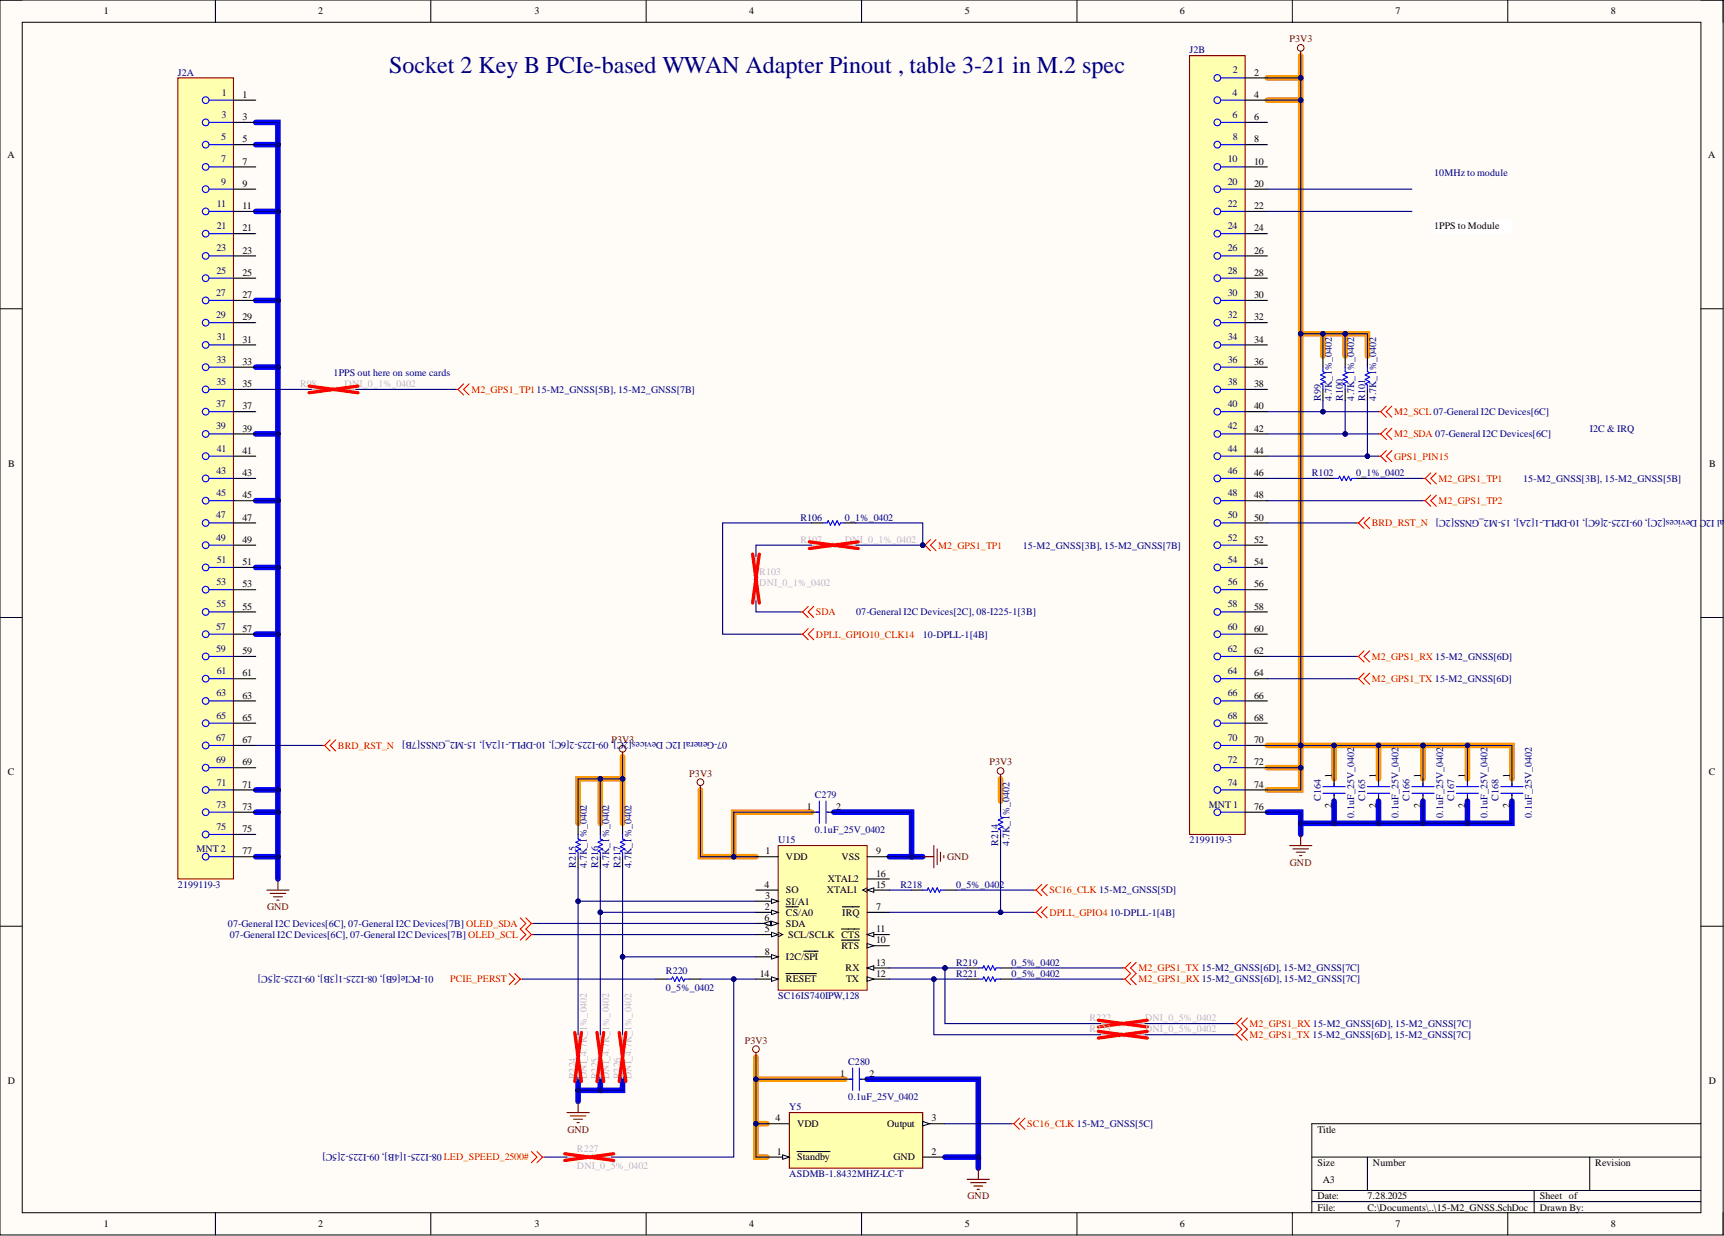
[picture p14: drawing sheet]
<svg xmlns="http://www.w3.org/2000/svg" width="393mm" height="282mm" viewBox="0 0 393 282" stroke-linecap="round" stroke-linejoin="round" font-family="sans-serif">
<defs><g id="words">
<text font-size="5.5" fill="#000080" x="88.8" y="16.6">Socket 2 Key B PCIe-based WWAN Adapter Pinout , table 3-21 in M.2 spec</text>
<g font-size="2.3">
<text x="23.7" y="3.3">1</text>
<text x="72.6" y="3.3">2</text>
<text x="121.9" y="3.3">3</text>
<text x="171" y="3.3">4</text>
<text x="220.2" y="3.3">5</text>
<text x="269.2" y="3.3">6</text>
<text x="318.4" y="3.3">7</text>
<text x="367.5" y="3.3">8</text>
<text x="286.1" y="17.3">2</text>
<text x="55.3" y="22.3">1</text>
<text x="286.1" y="22.3">4</text>
<text x="55.3" y="27.4">3</text>
<text x="286.1" y="27.4">6</text>
<text x="1.7" y="35.9">A</text>
<text x="55.3" y="32.5">5</text>
<text x="286.1" y="32.5">8</text>
<text x="389.8" y="35.9">A</text>
<text x="55.3" y="37.6">7</text>
<text x="286.1" y="37.6">10</text>
<text x="55.3" y="42.6">9</text>
<text x="55.3" y="47.7">11</text>
<text x="286.1" y="42.6">20</text>
<text x="286.1" y="47.7">22</text>
<text x="55.3" y="52.8">21</text>
<text x="286.1" y="52.8">24</text>
<text x="327.2" y="52.3">1PPS to Module</text>
<text x="55.3" y="57.9">23</text>
<text x="286.1" y="57.9">26</text>
<text x="55.3" y="62.9">25</text>
<text x="286.1" y="62.9">28</text>
<text x="55.3" y="68">27</text>
<text x="286.1" y="68">30</text>
<text x="55.3" y="73.1">29</text>
<text x="286.1" y="73.1">32</text>
<text x="55.3" y="78.2">31</text>
<text x="55.3" y="83.2">33</text>
<text x="286.1" y="78.2">34</text>
<text x="286.1" y="83.2">36</text>
<text x="55.3" y="88.3">35</text>
<text x="286.1" y="88.3">38</text>
<text x="55.3" y="93.4">37</text>
<text x="286.1" y="93.4">40</text>
<text x="55.3" y="98.4">39</text>
<text x="286.1" y="98.4">42</text>
<text x="1.9" y="106.4">B</text>
<text x="55.3" y="103.5">41</text>
<text x="286.1" y="103.5">44</text>
<text x="389.9" y="106.4">B</text>
<text x="55.3" y="108.6">43</text>
<text x="55.3" y="113.7">45</text>
<text x="286.1" y="108.6">46</text>
<text x="286.1" y="113.7">48</text>
<text x="55.3" y="118.7">47</text>
<text x="286.1" y="118.7">50</text>
<text x="55.3" y="123.8">49</text>
<text x="286.1" y="123.8">52</text>
<text x="55.3" y="128.9">51</text>
<text x="286.1" y="128.9">54</text>
<text x="55.3" y="134">53</text>
<text x="286.1" y="134">56</text>
<text x="55.3" y="139">55</text>
<text x="286.1" y="139">58</text>
<text x="55.3" y="144.1">57</text>
<text x="55.3" y="149.2">59</text>
<text x="286.1" y="144.1">60</text>
<text x="286.1" y="149.2">62</text>
<text x="55.3" y="154.3">61</text>
<text x="286.1" y="154.3">64</text>
<text x="55.3" y="159.3">63</text>
<text x="286.1" y="159.3">66</text>
<text x="55.3" y="164.4">65</text>
<text x="286.1" y="164.4">68</text>
<text x="55.3" y="169.5">67</text>
<text x="286.1" y="169.5">70</text>
<text x="1.8" y="176.8">C</text>
<text x="55.3" y="174.6">69</text>
<text x="55.3" y="179.6">71</text>
<text x="286.1" y="174.6">72</text>
<text x="286.1" y="179.6">74</text>
<text x="303.9" y="177.4" transform="rotate(-90 303.9 177.4)">1</text>
<text x="314" y="177.4" transform="rotate(-90 314 177.4)">1</text>
<text x="324.2" y="177.4" transform="rotate(-90 324.2 177.4)">1</text>
<text x="334.3" y="177.4" transform="rotate(-90 334.3 177.4)">1</text>
<text x="344.5" y="177.4" transform="rotate(-90 344.5 177.4)">1</text>
<text x="389.9" y="176.8">C</text>
<text x="55.3" y="184.7">73</text>
<text x="184.1" y="184.7">1</text>
<text x="190.7" y="184.7">2</text>
<text x="286.1" y="184.7">76</text>
<text x="303.9" y="184.2" transform="rotate(-90 303.9 184.2)">2</text>
<text x="314" y="184.2" transform="rotate(-90 314 184.2)">2</text>
<text x="324.2" y="184.2" transform="rotate(-90 324.2 184.2)">2</text>
<text x="334.3" y="184.2" transform="rotate(-90 334.3 184.2)">2</text>
<text x="344.5" y="184.2" transform="rotate(-90 344.5 184.2)">2</text>
<text x="55.3" y="189.8">75</text>
<text x="55.3" y="194.9">77</text>
<text x="174.7" y="194.9">1</text>
<text x="179.3" y="196.1">VDD</text>
<text x="192" y="196.1">VSS</text>
<text x="199.9" y="194.9">9</text>
<text x="174.4" y="202.5">4</text>
<text x="179.3" y="203.7">SO</text>
<text x="188.6" y="203.7">XTAL1</text>
<text x="188.9" y="201.2">XTAL2</text>
<text x="199.9" y="202.5">15</text>
<text x="199.9" y="199.9">16</text>
<text x="174.5" y="207.6">2</text>
<text x="174.6" y="205">3</text>
<text x="179.3" y="208.8">CS/A0</text>
<text x="179.3" y="206.3">SI/A1</text>
<text x="192.2" y="208.8">IRQ</text>
<text x="199.9" y="207.6">7</text>
<text x="174.4" y="210.1">6</text>
<text x="174.5" y="212.6">5</text>
<text x="179.3" y="211.4">SDA</text>
<text x="179.8" y="213.9">SCL/SCLK CTS</text>
<text x="199.9" y="215.2">10</text>
<text x="199.9" y="212.6">11</text>
<text x="174.5" y="217.7">8</text>
<text x="179.3" y="219">I2C/SPI</text>
<text x="192" y="216.4">RTS</text>
<text x="192.9" y="221.5">RX</text>
<text x="199.9" y="220.2">13</text>
<text x="173.3" y="222.8">14</text>
<text x="179.3" y="224">RESET</text>
<text x="193" y="224">TX</text>
<text x="199.9" y="222.8">12</text>
<text x="191.7" y="245.6">1</text>
<text x="198.4" y="245.6">2</text>
<text x="1.8" y="247.2">D</text>
<text x="389.9" y="247.2">D</text>
<text x="177" y="255.8">4</text>
<text x="181.9" y="257">VDD</text>
<text x="202.4" y="257">Output</text>
<text x="212.6" y="255.8">3</text>
<text x="177.2" y="263.4">1</text>
<text x="212.6" y="263.4">2</text>
<text x="300.6" y="258.3">Title</text>
<text x="181.9" y="264.6">Standby</text>
<text x="203.8" y="264.6">GND</text>
<text x="300.6" y="265.9">Size</text>
<text x="301.8" y="269.7">A3</text>
<text x="313.3" y="265.9">Number</text>
<text x="364" y="265.9">Revision</text>
<text x="300.6" y="273.5">Date:</text>
<text x="312" y="273.5">7.28.2025</text>
<text x="351.3" y="273.5">Sheet of</text>
<text x="23.7" y="279.9">1</text>
<text x="72.6" y="279.9">2</text>
<text x="121.9" y="279.9">3</text>
<text x="171" y="279.9">4</text>
<text x="220.2" y="279.9">5</text>
<text x="269.2" y="279.9">6</text>
<text x="300.6" y="276.1">File:</text>
<text x="312" y="276.1">C:\Documents\..\15-M2_GNSS.SchDoc</text>
<text x="318.4" y="279.9">7</text>
<text x="351.3" y="276.1">Drawn By:</text>
<text x="367.5" y="279.9">8</text>
</g>
<g font-size="2.3" fill="#800000">
<text x="294.2" y="9.6">P3V3</text>
<text x="139.5" y="169.5">P3V3</text>
<text x="157.3" y="177.1">P3V3</text>
<text x="225.7" y="174.6">P3V3</text>
<text x="216.1" y="196.1">GND</text>
<text x="294.3" y="197.4">GND</text>
<text x="61" y="207.6">GND</text>
<text x="169.9" y="238">P3V3</text>
<text x="129.4" y="258.3">GND</text>
<text x="220.8" y="273.5">GND</text>
</g>
<g font-size="2.3" fill="#000080">
<text x="40.6" y="17.3">J2A</text>
<text x="271.4" y="12.2">J2B</text>
<text x="281.3" y="16.8">2</text>
<text x="50.6" y="21.8">1</text>
<text x="281.2" y="21.8">4</text>
<text x="50.6" y="26.9">3</text>
<text x="281.2" y="26.9">6</text>
<text x="50.5" y="32">5</text>
<text x="281.3" y="32">8</text>
<text x="50.5" y="37">7</text>
<text x="280.1" y="37">10</text>
<text x="327.2" y="40.1">10MHz to module</text>
<text x="49.5" y="47.2">11</text>
<text x="50.5" y="42.1">9</text>
<text x="280.1" y="42.1">20</text>
<text x="280.1" y="47.2">22</text>
<text x="49.5" y="52.3">21</text>
<text x="280.1" y="52.3">24</text>
<text x="49.4" y="57.3">23</text>
<text x="280.1" y="57.3">26</text>
<text x="49.4" y="62.4">25</text>
<text x="280.1" y="62.4">28</text>
<text x="49.3" y="67.5">27</text>
<text x="280.1" y="67.5">30</text>
<text x="49.3" y="72.6">29</text>
<text x="49.5" y="77.6">31</text>
<text x="280.1" y="72.6">32</text>
<text x="280.1" y="77.6">34</text>
<text x="49.4" y="82.7">33</text>
<text x="280.1" y="82.7">36</text>
<text x="49.4" y="87.8">35</text>
<text x="76.1" y="85.8">1PPS out here on some cards</text>
<text x="280.1" y="87.8">38</text>
<text x="49.3" y="92.9">37</text>
<text x="280.1" y="92.9">40</text>
<text x="301.3" y="91.3" transform="rotate(-90 301.3 91.3)">R99</text>
<text x="303.9" y="91.3" transform="rotate(-90 303.9 91.3)">4.7K_1%_0402</text>
<text x="306.4" y="91.3" transform="rotate(-90 306.4 91.3)">R100</text>
<text x="308.9" y="91.3" transform="rotate(-90 308.9 91.3)">4.7K_1%_0402</text>
<text x="311.5" y="91.3" transform="rotate(-90 311.5 91.3)">R101</text>
<text x="314" y="91.3" transform="rotate(-90 314 91.3)">4.7K_1%_0402</text>
<text x="49.3" y="97.9">39</text>
<text x="280.1" y="97.9">42</text>
<text x="362.7" y="98.4">I2C &amp; IRQ</text>
<text x="49.5" y="103">41</text>
<text x="280.1" y="103">44</text>
<text x="49.4" y="108.1">43</text>
<text x="49.4" y="113.2">45</text>
<text x="280.1" y="108.1">46</text>
<text x="280.1" y="113.2">48</text>
<text x="299.3" y="108.6">R102</text>
<text x="309.4" y="108.6">0_1%_0402</text>
<text x="347.5" y="109.9">15-M2_GNSS[3B], 15-M2_GNSS[5B]</text>
<text x="49.3" y="118.2">47</text>
<text x="182.6" y="118.7">R106</text>
<text x="192.8" y="118.7">0_1%_0402</text>
<text x="280.1" y="118.2">50</text>
<text x="387.2" y="118.5" transform="rotate(-180 387.2 118.5)">Devices[2C], 09-I225-2[6C], 10-DPLL-1[2A], 15-M2_GNSS[2C]</text>
<text x="394.2" y="118.5" transform="rotate(-180 394.2 118.5)">ral I2C</text>
<text x="49.3" y="123.3">49</text>
<text x="233.4" y="125.1">15-M2_GNSS[3B], 15-M2_GNSS[7B]</text>
<text x="280.1" y="123.3">52</text>
<text x="49.5" y="128.4">51</text>
<text x="280.1" y="128.4">54</text>
<text x="49.4" y="133.5">53</text>
<text x="280.1" y="133.5">56</text>
<text x="49.3" y="143.6">57</text>
<text x="49.4" y="138.5">55</text>
<text x="195.3" y="140.3">07-General I2C Devices[2C], 08-I225-1[3B]</text>
<text x="280.1" y="138.5">58</text>
<text x="280.1" y="143.6">60</text>
<text x="49.3" y="148.7">59</text>
<text x="210.5" y="145.4">10-DPLL-1[4B]</text>
<text x="280.1" y="148.7">62</text>
<text x="49.5" y="153.8">61</text>
<text x="280.1" y="153.8">64</text>
<text x="49.4" y="158.8">63</text>
<text x="280.1" y="158.8">66</text>
<text x="49.4" y="163.9">65</text>
<text x="280.1" y="163.9">68</text>
<text x="49.3" y="169">67</text>
<text x="165.9" y="169.2" transform="rotate(-180 165.9 169.2)">07-General I2C Devices[2C], 09-I225-2[6C], 10-DPLL-1[2A], 15-M2_GNSS[7B]</text>
<text x="280.1" y="169">70</text>
<text x="49.3" y="174.1">69</text>
<text x="49.5" y="179.1">71</text>
<text x="280.1" y="174.1">72</text>
<text x="280.1" y="179.1">74</text>
<text x="49.4" y="184.2">73</text>
<text x="185.9" y="181.9">C279</text>
<text x="275.8" y="184.2">MNT 1</text>
<text x="301.3" y="182.7" transform="rotate(-90 301.3 182.7)">C164</text>
<text x="311.5" y="182.7" transform="rotate(-90 311.5 182.7)">C165</text>
<text x="321.6" y="182.7" transform="rotate(-90 321.6 182.7)">C166</text>
<text x="331.8" y="182.7" transform="rotate(-90 331.8 182.7)">C167</text>
<text x="341.9" y="182.7" transform="rotate(-90 341.9 182.7)">C168</text>
<text x="49.4" y="189.3">75</text>
<text x="185.9" y="190">0.1uF_25V_0402</text>
<text x="308.9" y="186.5" transform="rotate(-90 308.9 186.5)">0.1uF_25V_0402</text>
<text x="319.1" y="186.5" transform="rotate(-90 319.1 186.5)">0.1uF_25V_0402</text>
<text x="329.2" y="186.5" transform="rotate(-90 329.2 186.5)">0.1uF_25V_0402</text>
<text x="339.4" y="186.5" transform="rotate(-90 339.4 186.5)">0.1uF_25V_0402</text>
<text x="349.5" y="186.5" transform="rotate(-90 349.5 186.5)">0.1uF_25V_0402</text>
<text x="44.8" y="194.4">MNT 2</text>
<text x="131.4" y="197.9" transform="rotate(-90 131.4 197.9)">R215</text>
<text x="133.9" y="197.9" transform="rotate(-90 133.9 197.9)">4.7K_1%_0402</text>
<text x="136.5" y="197.9" transform="rotate(-90 136.5 197.9)">R216</text>
<text x="139" y="197.9" transform="rotate(-90 139 197.9)">4.7K_1%_0402</text>
<text x="141.5" y="197.9" transform="rotate(-90 141.5 197.9)">R217</text>
<text x="144.1" y="197.9" transform="rotate(-90 144.1 197.9)">4.7K_1%_0402</text>
<text x="177.6" y="192.3">U15</text>
<text x="227.8" y="192.8" transform="rotate(-90 227.8 192.8)">R214</text>
<text x="230.3" y="192.8" transform="rotate(-90 230.3 192.8)">4.7K_1%_0402</text>
<text x="271.4" y="192.3">2199119-3</text>
<text x="40.6" y="202.5">2199119-3</text>
<text x="205.5" y="202.5">R218</text>
<text x="218.1" y="202.5">0_5%_0402</text>
<text x="253.2" y="208.8">10-DPLL-1[4B]</text>
<text x="52" y="211.4">07-General I2C Devices[6C], 07-General I2C Devices[7B] OLED_SDA</text>
<text x="52.4" y="213.9">07-General I2C Devices[6C], 07-General I2C Devices[7B] OLED_SCL</text>
<text x="218.1" y="220.2">R219</text>
<text x="230.8" y="220.2">0_5%_0402</text>
<text x="98.9" y="222.5" transform="rotate(-180 98.9 222.5)">01-PCIe[6B], 08-I225-1[3B], 09-I225-2[5C]</text>
<text x="151.9" y="222">R220</text>
<text x="151.9" y="226.1">0_5%_0402</text>
<text x="177.6" y="227.8">SC16IS740IPW,128</text>
<text x="218.1" y="222.8">R221</text>
<text x="230.8" y="222.8">0_5%_0402</text>
<text x="193.5" y="242.8">C280</text>
<text x="193.5" y="250.9">0.1uF_25V_0402</text>
<text x="180.1" y="253.2">Y5</text>
<text x="100.8" y="263.1" transform="rotate(-180 100.8 263.1)">08-I225-1[4B], 09-I225-2[5C]</text>
<text x="180.1" y="268.4">ASDMB-1.8432MHZ-LC-T</text>
</g>
<g font-size="2.3" fill="#bfbebc">
<text x="68.5" y="88.3">R98</text>
<text x="78.6" y="88.3">DNI_0_1%_0402</text>
<text x="182.6" y="123.8">R107</text>
<text x="192.8" y="123.8">DNI_0_1%_0402</text>
<text x="173.2" y="131.2">R103</text>
<text x="173.2" y="133.7">DNI_0_1%_0402</text>
<text x="248.6" y="232.9">R222</text>
<text x="261.3" y="232.9">DNI_0_5%_0402</text>
<text x="248.6" y="235.5">R223</text>
<text x="261.3" y="235.5">DNI_0_5%_0402</text>
<text x="131.4" y="246.1" transform="rotate(-90 131.4 246.1)">R224</text>
<text x="133.9" y="246.1" transform="rotate(-90 133.9 246.1)">DNI_4.7K_1%_0402</text>
<text x="136.5" y="246.1" transform="rotate(-90 136.5 246.1)">R225</text>
<text x="139" y="246.1" transform="rotate(-90 139 246.1)">DNI_4.7K_1%_0402</text>
<text x="141.5" y="246.1" transform="rotate(-90 141.5 246.1)">R226</text>
<text x="144.1" y="246.1" transform="rotate(-90 144.1 246.1)">DNI_4.7K_1%_0402</text>
<text x="131.6" y="262.6">R227</text>
<text x="131.6" y="266.7">DNI_0_5%_0402</text>
</g>
<g font-size="2.3" fill="#f00">
<text x="107.5" y="89.6">M2_GPS1_TP115-M2_GNSS[5B], 15-M2_GNSS[7B]</text>
<text x="318.1" y="94.6">M2_SCL 07-General I2C Devices[6C]</text>
<text x="318.1" y="99.7">M2_SDA 07-General I2C Devices[6C]</text>
<text x="318.1" y="104.8">GPS1_PIN15</text>
<text x="328.2" y="109.9">M2_GPS1_TP1</text>
<text x="328.2" y="114.9">M2_GPS1_TP2</text>
<text x="214.1" y="125.1">M2_GPS1_TP1</text>
<text x="313" y="120">BRD_RST_N</text>
<text x="186.2" y="140.3">SDA</text>
<text x="186.2" y="145.4">DPLL_GPIO10_CLK14</text>
<text x="313" y="150.5">M2_GPS1_RX 15-M2_GNSS[6D]</text>
<text x="313" y="155.5">M2_GPS1_TX 15-M2_GNSS[6D]</text>
<text x="77.1" y="170.8">BRD_RST_N</text>
<text x="239.4" y="203.7">SC16_CLK 15-M2_GNSS[5D]</text>
<text x="239.4" y="208.8">DPLL_GPIO4</text>
<text x="259.7" y="221.5">M2_GPS1_TX 15-M2_GNSS[6D], 15-M2_GNSS[7C]</text>
<text x="102.7" y="224">PCIE_PERST</text>
<text x="259.7" y="224">M2_GPS1_RX 15-M2_GNSS[6D], 15-M2_GNSS[7C]</text>
<text x="285.1" y="234.2">M2_GPS1_RX 15-M2_GNSS[6D], 15-M2_GNSS[7C]</text>
<text x="285.1" y="236.7">M2_GPS1_TX 15-M2_GNSS[6D], 15-M2_GNSS[7C]</text>
<text x="234.4" y="257">SC16_CLK 15-M2_GNSS[5C]</text>
<text x="101.3" y="264.6">LED_SPEED_2500#</text>
</g>
</g></defs>
<path d="M0 0h393.2v281.6h-393.2z" fill-rule="evenodd" fill="#fffcf8"/>
<path d="M0 0h393.2v281.6h-393.2z" fill="none" stroke="#000" stroke-width=".23"/>
<path d="M5.1 5.1h383v271.5h-383z" fill-rule="evenodd" fill="#fffcf8"/>
<g fill="none" stroke="#000" stroke-width=".23">
<path d="M0 0h5.1M5.1 5.1h383v271.5h-383zM49.1 0v5.1M98.3 0v5.1M147.4 0v5.1M196.6 0v5.1M245.7 0v5.1M294.9 0v5.1M344 0v5.1M388.1 0h5.1v5.1M0 70.4h5.1M388.1 70.4h5.1"/>
<path d="M0 140.8h5.1M388.1 140.8h5.1M0 211.2h5.1M388.1 211.2h5.1M388.1 256.3h-88.8v20.3M49.1 276.6v5M98.3 276.6v5M147.4 276.6v5M196.6 276.6v5M245.7 276.6v5M294.9 276.6v5M299.3 263.9h88.8"/>
<path d="M299.3 271.5h88.8M299.3 274h88.8M312 263.9v7.6M344 276.6v5M350 271.5v5.1M362.7 263.9v7.6M393.2 276.6v5"/>
</g>
<g fill="none" stroke="#00f" stroke-width="1.3">
<path d="M58.3 27.9h5.1v172.5M58.3 33h5.1M58.3 48.2h5.1M58.3 68.5h5.1M58.3 83.7h5.1M58.3 99h5.1M58.3 114.2h5.1M58.3 129.4h5.1M58.3 144.6h5.1M58.3 180.1h5.1M58.3 185.2h5.1M58.3 195.4h5.1"/>
<path d="M190.2 185.2h17.8v10.2M202.9 195.4h7.6M289.2 185.2h7.6v5.1M304.4 182.7v5.1h-7.6M314.5 182.7v5.1h-10.1M324.7 182.7v5.1M334.8 182.7v5.1M345 182.7v5.1h-30.5M131.9 246.1v5.1M137 246.1v2.6h-5.1M142 246.1v2.6h-5M197.8 246.1h25.4v17.8h-7.6"/>
<path d="M223.2 263.9v2.5"/>
</g>
<g fill="none" stroke="#f90" stroke-width="1.3">
<path d="M296.8 12.7v5.1h-7.6M296.8 17.8v5h-7.6M296.8 22.8v147.2h-7.6M296.8 76.1h5v5.1M301.8 76.1h5.1v5.1M306.9 76.1h5.1v5.1M137 177.6v10.2M142 172.5v15.3M142 177.6h-10.1v10.2M228.3 177.6v5.1M289.2 175.1h7.6v-5.1h7.6v7.6M296.8 175.1v5h-7.6"/>
<path d="M304.4 170h10.1v7.6M314.5 170h10.2v7.6M324.7 170h10.1v7.6M334.8 170h10.2v7.6M159.8 180.1v15.3h12.7M185.2 185.2h-17.8v10.2M172.5 241v15.3h2.5M172.5 256.3v7.6h2.5M172.5 246.1h20.3"/>
</g>
<path d="M296.8 11.7v1M294.2 192.8h5.1M295 193.6h3.5M295.8 194.4h2M296.5 195.1h.5M296.8 190.3v2.5M60.9 203h5M61.6 203.7h3.6M62.4 204.5h2M63.2 205.3h.5M63.4 200.4v2.6" fill="none" stroke="#800000" stroke-width=".25"/>
<circle cx="296.8" cy="10.9" r=".76" fill="none" stroke="#800000" stroke-width=".23"/>
<g fill="none" stroke="#f00" stroke-width=".25">
<path d="M104 88.8h.5M104.5 88.8l1.3 1.3M105.8 87.5l-1.3 1.3M107 87.5l-1.2 1.3 1.2 1.3M314.5 93.9h.5M314.5 99h.5M315 93.9l1.3 1.3M315 99l1.3 1.2M316.3 92.6l-1.3 1.3M316.3 97.7l-1.3 1.3M317.6 92.6l-1.3 1.3 1.3 1.3M317.6 97.7l-1.3 1.3 1.3 1.2"/>
<path d="M314.5 104h.5M315 104l1.3 1.3M316.3 102.8l-1.3 1.2M317.6 102.8l-1.3 1.2 1.3 1.3M324.7 114.2h.5M325.2 114.2l1.2 1.2M326.4 112.9l-1.2 1.3M327.7 112.9l-1.3 1.3 1.3 1.2M309.4 149.7h.6M309.4 154.8h.6M310 149.7l1.2 1.3M310 154.8l1.2 1.2"/>
<path d="M311.2 148.4l-1.2 1.3M311.2 153.5l-1.2 1.3M312.5 148.4l-1.3 1.3 1.3 1.3M312.5 153.5l-1.3 1.3 1.3 1.2"/>
</g>
<path d="M40.6 17.8h12.7v182.6h-12.7z" fill-rule="evenodd" fill="#ffffb0"/>
<path d="M40.6 17.8h12.7v182.6h-12.7z" fill="none" stroke="#800000" stroke-width=".25"/>
<g fill="none" stroke="#00f" stroke-width=".25">
<path d="M47.7 22.8h5.6M47.7 27.9h5.6M47.7 33h5.6M47.7 38.1h5.6M47.7 43.1h5.6M47.7 48.2h5.6M47.7 53.3h5.6M47.7 58.4h5.6M47.7 63.4h5.6M47.7 68.5h5.6M47.7 73.6h5.6M47.7 78.7h5.6"/>
<path d="M47.7 83.7h5.6M47.7 88.8h5.6M47.7 93.9h5.6M47.7 99h5.6M47.7 104h5.6M47.7 109.1h5.6M47.7 114.2h5.6M47.7 119.3h5.6M47.7 124.3h5.6M47.7 129.4h5.6M47.7 134.5h5.6M47.7 139.6h5.6"/>
<path d="M47.7 144.6h5.6M47.7 149.7h5.6M47.7 154.8h5.6M47.7 159.9h5.6M47.7 164.9h5.6M47.7 170h5.6M47.7 175.1h5.6M47.7 180.1h5.6M47.7 185.2h5.6M47.7 190.3h5.6M47.7 195.4h5.6"/>
<circle cx="46.9" cy="38.1" r=".76"/>
<circle cx="46.9" cy="33" r=".76"/>
<circle cx="46.9" cy="22.8" r=".76"/>
<circle cx="46.9" cy="27.9" r=".76"/>
<circle cx="46.9" cy="43.1" r=".76"/>
<circle cx="46.9" cy="58.4" r=".76"/>
<circle cx="46.9" cy="48.2" r=".76"/>
<circle cx="46.9" cy="53.3" r=".76"/>
<circle cx="46.9" cy="78.7" r=".76"/>
<circle cx="46.9" cy="73.6" r=".76"/>
<circle cx="46.9" cy="68.5" r=".76"/>
<circle cx="46.9" cy="63.4" r=".76"/>
<circle cx="46.9" cy="93.9" r=".76"/>
<circle cx="46.9" cy="88.8" r=".76"/>
<circle cx="46.9" cy="83.7" r=".76"/>
<circle cx="46.9" cy="99" r=".76"/>
<circle cx="46.9" cy="114.2" r=".76"/>
<circle cx="46.9" cy="104" r=".76"/>
<circle cx="46.9" cy="109.1" r=".76"/>
<circle cx="46.9" cy="119.3" r=".76"/>
<circle cx="46.9" cy="129.4" r=".76"/>
<circle cx="46.9" cy="139.6" r=".76"/>
<circle cx="46.9" cy="124.3" r=".76"/>
<circle cx="46.9" cy="134.5" r=".76"/>
<circle cx="46.9" cy="159.9" r=".76"/>
<circle cx="46.9" cy="154.8" r=".76"/>
<circle cx="46.9" cy="144.6" r=".76"/>
<circle cx="46.9" cy="149.7" r=".76"/>
<circle cx="46.9" cy="175.1" r=".76"/>
<circle cx="46.9" cy="164.9" r=".76"/>
<circle cx="46.9" cy="170" r=".76"/>
<circle cx="46.9" cy="195.4" r=".76"/>
<circle cx="46.9" cy="190.3" r=".76"/>
<circle cx="46.9" cy="180.1" r=".76"/>
<circle cx="46.9" cy="185.2" r=".76"/>
</g>
<g fill="none" stroke="#000" stroke-width=".25">
<path d="M53.3 22.8h5M53.3 27.9h5M53.3 33h5M53.3 38.1h5M53.3 43.1h5M53.3 48.2h5M53.3 53.3h5M53.3 58.4h5M53.3 63.4h5M53.3 68.5h5M53.3 73.6h5M53.3 78.7h5"/>
<path d="M53.3 83.7h5M53.3 88.8h5M53.3 93.9h5M53.3 99h5M53.3 104h5M53.3 109.1h5M53.3 114.2h5M53.3 119.3h5M53.3 124.3h5M53.3 129.4h5M53.3 134.5h5M53.3 139.6h5"/>
<path d="M53.3 144.6h5M53.3 149.7h5M53.3 154.8h5M53.3 159.9h5M53.3 164.9h5M53.3 170h5M53.3 175.1h5M53.3 180.1h5M53.3 185.2h5M53.3 190.3h5M53.3 195.4h5"/>
</g>
<path d="M271.4 12.7h12.7v177.6h-12.7z" fill-rule="evenodd" fill="#ffffb0"/>
<path d="M271.4 12.7h12.7v177.6h-12.7z" fill="none" stroke="#800000" stroke-width=".25"/>
<g fill="none" stroke="#00f" stroke-width=".25">
<path d="M278.5 17.8h5.6M278.5 22.8h5.6M278.5 27.9h5.6M278.5 33h5.6M278.5 38.1h5.6M278.5 43.1h5.6M278.5 48.2h5.6M278.5 53.3h5.6M278.5 58.4h5.6M278.5 63.4h5.6M278.5 68.5h5.6M278.5 73.6h5.6"/>
<path d="M278.5 78.7h5.6M278.5 83.7h5.6M278.5 88.8h5.6M278.5 93.9h5.6M278.5 99h5.6M278.5 104h5.6M278.5 109.1h5.6M278.5 114.2h5.6M278.5 119.3h5.6M278.5 124.3h5.6M278.5 129.4h5.6M278.5 134.5h5.6"/>
<path d="M278.5 139.6h5.6M278.5 144.6h5.6M278.5 149.7h5.6M278.5 154.8h5.6M278.5 159.9h5.6M278.5 164.9h5.6M278.5 170h5.6M278.5 175.1h5.6M278.5 180.1h5.6M278.5 185.2h5.6"/>
<circle cx="277.7" cy="17.8" r=".76"/>
<circle cx="277.7" cy="38.1" r=".76"/>
<circle cx="277.7" cy="33" r=".76"/>
<circle cx="277.7" cy="22.8" r=".76"/>
<circle cx="277.7" cy="27.9" r=".76"/>
<circle cx="277.7" cy="43.1" r=".76"/>
<circle cx="277.7" cy="58.4" r=".76"/>
<circle cx="277.7" cy="53.3" r=".76"/>
<circle cx="277.7" cy="48.2" r=".76"/>
<circle cx="277.7" cy="78.7" r=".76"/>
<circle cx="277.7" cy="73.6" r=".76"/>
<circle cx="277.7" cy="68.5" r=".76"/>
<circle cx="277.7" cy="63.4" r=".76"/>
<circle cx="277.7" cy="93.9" r=".76"/>
<circle cx="277.7" cy="88.8" r=".76"/>
<circle cx="277.7" cy="83.7" r=".76"/>
<circle cx="277.7" cy="99" r=".76"/>
<circle cx="277.7" cy="114.2" r=".76"/>
<circle cx="277.7" cy="104" r=".76"/>
<circle cx="277.7" cy="109.1" r=".76"/>
<circle cx="277.7" cy="119.3" r=".76"/>
<circle cx="277.7" cy="129.4" r=".76"/>
<circle cx="277.7" cy="139.6" r=".76"/>
<circle cx="277.7" cy="124.3" r=".76"/>
<circle cx="277.7" cy="134.5" r=".76"/>
<circle cx="277.7" cy="154.8" r=".76"/>
<circle cx="277.7" cy="159.9" r=".76"/>
<circle cx="277.7" cy="144.6" r=".76"/>
<circle cx="277.7" cy="149.7" r=".76"/>
<circle cx="277.7" cy="164.9" r=".76"/>
<circle cx="277.7" cy="175.1" r=".76"/>
<circle cx="277.7" cy="170" r=".76"/>
<circle cx="277.7" cy="180.1" r=".76"/>
<circle cx="277.7" cy="185.2" r=".76"/>
</g>
<g fill="none" stroke="#000" stroke-width=".25">
<path d="M284.1 17.8h5.1M284.1 22.8h5.1M284.1 27.9h5.1M284.1 33h5.1M284.1 38.1h5.1M284.1 43.1h5.1M284.1 48.2h5.1M284.1 53.3h5.1M284.1 58.4h5.1M284.1 63.4h5.1M284.1 68.5h5.1M284.1 73.6h5.1"/>
<path d="M284.1 78.7h5.1M284.1 83.7h5.1M284.1 88.8h5.1M284.1 93.9h5.1M284.1 99h5.1M284.1 104h5.1M284.1 109.1h5.1M284.1 114.2h5.1M284.1 119.3h5.1M284.1 124.3h5.1M284.1 129.4h5.1M284.1 134.5h5.1"/>
<path d="M284.1 139.6h5.1M284.1 144.6h5.1M284.1 149.7h5.1M284.1 154.8h5.1M284.1 159.9h5.1M284.1 164.9h5.1M284.1 170h5.1M284.1 175.1h5.1M284.1 180.1h5.1M284.1 185.2h5.1"/>
</g>
<path d="M327.2 50.2h17.6v3.1h-17.6z" fill-rule="evenodd" fill="#fff"/>
<path d="M327.2 50.2h17.6v3.1h-17.6z" fill="none" stroke="#fff" stroke-width=".23"/>
<path d="M71 88.8h3.6l.2-.5 .5 1 .5-1 .5 1 .6-1 .5 1 .2-.5h3.6" fill="none" stroke="#bfbebc" stroke-width=".25"/>
<path d="M70.5 88l11.2 1.6M81.7 88l-11.2 1.6" fill="none" stroke="#f00" stroke-width=".76"/>
<g fill="none" stroke="#000" stroke-width=".25">
<path d="M301.8 81.2v2.5M301.8 88.8v2.5M306.9 81.2v2.5M306.9 88.8v2.5M312 81.2v2.5M312 88.8v2.5M301.8 109.1h2.6M309.4 109.1h2.6M304.4 177.6v1.8M314.5 177.6v1.8M324.7 177.6v1.8M334.8 177.6v1.8"/>
<path d="M345 177.6v1.8M304.4 181.2v1.5M314.5 181.2v1.5M324.7 181.2v1.5M334.8 181.2v1.5M345 181.2v1.5"/>
</g>
<g fill="none" stroke="#00f" stroke-width=".25">
<path d="M301.8 83.7v1l.5 .3-1 .5 1 .5-1 .5 1 .5-1 .5 .5 .3v1M306.9 83.7v1l.5 .3-1 .5 1 .5-1 .5 1 .5-1 .5 .5 .3v1M312 83.7v1l.5 .3-1 .5 1 .5-1 .5 1 .5-1 .5 .5 .3v1M304.4 109.1h1l.2-.5 .6 1 .5-1 .5 1 .5-1 .5 1 .2-.5h1M301.8 179.4h5.1M304.4 178.6v.8M312 179.4h5.1M314.5 178.6v.8M322.1 179.4h5.1M324.7 178.6v.8M332.3 179.4h5.1M334.8 178.6v.8"/>
<path d="M342.4 179.4h5.1M345 178.6v.8M301.8 180.9h5.1M304.4 181.2v.2M312 180.9h5.1M314.5 181.2v.2M322.1 180.9h5.1M324.7 181.2v.2M332.3 180.9h5.1M334.8 181.2v.2M342.4 180.9h5.1M345 181.2v.2"/>
</g>
<path d="M324.7 109.1h.5M325.2 109.1l1.2 1.3M326.4 107.8l-1.2 1.3M327.7 107.8l-1.3 1.3 1.3 1.3M210.5 124.3h.5M211 124.3l1.3 1.3M212.3 123.1l-1.3 1.2M213.6 123.1l-1.3 1.2 1.3 1.3" fill="none" stroke="#f00" stroke-width=".25"/>
<circle cx="210.5" cy="124.3" r=".51" fill="#000080"/>
<circle cx="210.5" cy="124.3" r=".51" fill="none" stroke="#000080" stroke-width=".23"/>
<path d="M172.5 126.9v3.5l.5 .3-1 .5 1 .5-1 .5 1 .5-1 .5 .5 .3v3.5M185.2 124.3h3.5l.3-.5 .5 1 .5-1 .5 1 .5-1 .5 1 .3-.5h3.5" fill="none" stroke="#bfbebc" stroke-width=".25"/>
<path d="M171.7 126.4l1.5 11.1M173.2 126.4l-1.5 11.1M184.7 123.6l11.1 1.5M195.8 123.6l-11.1 1.5" fill="none" stroke="#f00" stroke-width=".76"/>
<path d="M182.6 139.6h.5M183.1 139.6l1.3 1.2M184.4 138.3l-1.3 1.3M185.7 138.3l-1.3 1.3 1.3 1.2M182.6 144.6h.5M183.1 144.6l1.3 1.3M184.4 143.4l-1.3 1.2M185.7 143.4l-1.3 1.2 1.3 1.3" fill="none" stroke="#f00" stroke-width=".25"/>
<path d="M185.2 119.3h2.5M192.8 119.3h2.5" fill="none" stroke="#000" stroke-width=".25"/>
<path d="M187.7 119.3h1l.3-.6 .5 1.1 .5-1.1 .5 1.1 .5-1.1 .5 1.1 .3-.5h1" fill="none" stroke="#00f" stroke-width=".25"/>
<path d="M177.6 192.8h20.2v33h-20.2z" fill-rule="evenodd" fill="#ffffb0"/>
<path d="M177.6 192.8h20.2v33h-20.2z" fill="none" stroke="#800000" stroke-width=".23"/>
<path d="M172.5 195.4h5.1M197.8 215.7h5.1" fill="none" stroke="#000" stroke-width=".25"/>
<path d="M197.8 215.2l1.6 .5-1.6 .5z" fill="#f8fcff"/>
<path d="M197.8 215.2l1.6 .5-1.6 .5z" fill="none" stroke="#000" stroke-width=".23"/>
<path d="M192 214.4h4.1M197.8 213.1h5.1" fill="none" stroke="#000" stroke-width=".25"/>
<path d="M197.8 213.1l1.6-.5v1z" fill="#f8fcff"/>
<path d="M197.8 213.1l1.6-.5v1z" fill="none" stroke="#000" stroke-width=".23"/>
<path d="M192 211.9h4.1M197.8 223.3h5.1" fill="none" stroke="#000" stroke-width=".25"/>
<path d="M197.8 222.8l1.6 .5-1.6 .5z" fill="#f8fcff"/>
<path d="M197.8 222.8l1.6 .5-1.6 .5z" fill="none" stroke="#000" stroke-width=".23"/>
<path d="M197.8 220.7h5.1" fill="none" stroke="#000" stroke-width=".25"/>
<path d="M197.8 220.7l1.6-.5v1.1z" fill="#f8fcff"/>
<path d="M197.8 220.7l1.6-.5v1.1z" fill="none" stroke="#000" stroke-width=".23"/>
<path d="M172.5 223.3h5.1" fill="none" stroke="#000" stroke-width=".25"/>
<path d="M176 222.8l1.6 .5-1.6 .5z" fill="#f8fcff"/>
<path d="M176 222.8l1.6 .5-1.6 .5z" fill="none" stroke="#000" stroke-width=".23"/>
<path d="M197.8 203h5.1M179.3 222h7" fill="none" stroke="#000" stroke-width=".25"/>
<path d="M197.8 203l1.6-.5v1z" fill="#f8fcff"/>
<path d="M197.8 203l1.6-.5v1zM197.8 202.5l-1 .5 1 .5" fill="none" stroke="#000" stroke-width=".23"/>
<path d="M172.5 208.1h5.1M197.8 200.4h5.1" fill="none" stroke="#000" stroke-width=".25"/>
<path d="M176 207.6l1.6 .5-1.6 .5z" fill="#f8fcff"/>
<path d="M176 207.6l1.6 .5-1.6 .5z" fill="none" stroke="#000" stroke-width=".23"/>
<path d="M172.5 205.5h5.1M179.3 206.8h2.8" fill="none" stroke="#000" stroke-width=".25"/>
<path d="M176 205l1.6 .5-1.6 .5z" fill="#f8fcff"/>
<path d="M176 205l1.6 .5-1.6 .5z" fill="none" stroke="#000" stroke-width=".23"/>
<path d="M172.5 203h5.1M172.5 213.1h5.1" fill="none" stroke="#000" stroke-width=".25"/>
<path d="M176 212.6l1.6 .5-1.6 .5z" fill="#f8fcff"/>
<path d="M176 212.6l1.6 .5-1.6 .5zM177.6 212.6l1 .5-1 .5" fill="none" stroke="#000" stroke-width=".23"/>
<path d="M172.5 210.6h5.1" fill="none" stroke="#000" stroke-width=".25"/>
<path d="M176 210.1l1.6 .5-1.6 .5z" fill="#f8fcff"/>
<path d="M176 210.1l1.6 .5-1.6 .5z" fill="none" stroke="#000" stroke-width=".23"/>
<path d="M174.3 210.6l1.5-.5v1z" fill="#f8fcff"/>
<path d="M174.3 210.6l1.5-.5v1z" fill="none" stroke="#000" stroke-width=".23"/>
<path d="M172.5 218.2h5.1M192.2 206.8h3.9M197.8 208.1h5.1" fill="none" stroke="#000" stroke-width=".25"/>
<path d="M176 217.7l1.6 .5-1.6 .5z" fill="#f8fcff"/>
<path d="M176 217.7l1.6 .5-1.6 .5z" fill="none" stroke="#000" stroke-width=".23"/>
<g fill="none" stroke="#000" stroke-width=".25">
<path d="M131.9 187.8v2.5M131.9 195.4v2.5M137 187.8v2.5M137 195.4v2.5M142 187.8v2.5M142 195.4v2.5M185.2 185.2h1.7M188.7 185.2h1.5M197.8 195.4h5.1M228.3 182.7v2.5M228.3 190.3v2.5M183.4 216.9h3.3"/>
<path d="M149.7 223.3h2.5M157.3 223.3h2.5M220.7 223.3h2.5M220.7 220.7h2.5M228.3 223.3h2.5M228.3 220.7h2.5"/>
</g>
<g fill="none" stroke="#800000" stroke-width=".25">
<path d="M142 171.5v1M159.8 179.1v1M228.3 176.6v1M210.5 195.4h2.6M213.1 192.8v5.1M213.8 193.6v3.5M214.6 194.4v2M215.3 195.1v.5M129.4 253.7h5M130.1 254.5h3.6M130.9 255.2h2M131.6 256h.6"/>
<path d="M131.9 251.2v2.5"/>
</g>
<path d="M131.9 190.3v1l.5 .3-1 .5 1 .5-1 .5 1 .5-1 .5 .5 .3v1M137 190.3v1l.5 .3-1 .5 1 .5-1 .5 1 .5-1 .5 .5 .3v1M142 190.3v1l.5 .3-1 .5 1 .5-1 .5 1 .5-1 .5 .5 .3v1M186.2 185.2h.7M186.9 182.7v5.1M188.5 182.7v5.1M188.7 185.2h.3M228.3 185.2v1l.5 .3-1 .5 1 .5-1 .5 1 .5-1 .5 .5 .3v1M152.2 223.3h1l.3-.5 .5 1 .5-1 .5 1 .5-1 .5 1 .2-.5h1.1M223.2 223.3h1l.3-.5 .5 1 .5-1 .5 1 .5-1 .5 1 .3-.5h1M223.2 220.7h1l.3-.5 .5 1.1 .5-1.1 .5 1.1 .5-1.1 .5 1.1 .3-.6h1" fill="none" stroke="#00f" stroke-width=".25"/>
<g fill="none" stroke="#800000" stroke-width=".23">
<circle cx="142" cy="170.8" r=".76"/>
<circle cx="159.8" cy="178.4" r=".76"/>
<circle cx="228.3" cy="175.8" r=".76"/>
</g>
<g fill="none" stroke="#f00" stroke-width=".25">
<path d="M118.7 209.3l1.3 1.3-1.3 1.3 1.3 1.2-1.3 1.3M120 209.3l1.2 1.3M121.2 210.6l-1.2 1.3 1.2 1.2M121.2 210.6h.6M121.2 213.1l-1.2 1.3M121.2 213.1h.6M235.9 208.1h.5M236.4 208.1l1.3 1.2M237.7 206.8l-1.3 1.3M238.9 206.8l-1.2 1.3 1.2 1.2M258 219.5l-1.3 1.2M259.2 219.5l-1.2 1.2 1.2 1.3-1.2 1.3 1.2 1.2"/>
<path d="M116.2 222l1.2 1.3-1.2 1.2M117.4 222l1.3 1.3M118.7 223.3l-1.3 1.2M118.7 223.3h.5M256.2 223.3h.5M256.2 220.7h.5M256.7 223.3l1.3 1.2M256.7 220.7l1.3 1.3-1.3 1.3M281.5 233.4h.6M281.5 236h.6M282.1 233.4l1.2 1.3-1.2 1.3M282.1 236l1.2 1.2"/>
<path d="M283.3 232.2l-1.2 1.2M284.6 232.2l-1.3 1.2 1.3 1.3-1.3 1.3 1.3 1.2"/>
</g>
<path d="M131.9 236v3.5l.5 .3-1 .5 1 .5-1 .5 1 .5-1 .5 .5 .3v3.5M137 236v3.5l.5 .3-1 .5 1 .5-1 .5 1 .5-1 .5 .5 .3v3.5M142 236v3.5l.5 .3-1 .5 1 .5-1 .5 1 .5-1 .5 .5 .3v3.5M251.1 233.4h3.6l.2-.5 .5 1 .5-1 .5 1 .5-1 .6 1 .2-.5h3.6M251.1 236h3.6l.2-.5 .5 1 .5-1 .5 1 .5-1 .6 1 .2-.5h3.6" fill="none" stroke="#bfbebc" stroke-width=".25"/>
<path d="M131.1 235.5l1.6 11.1M132.7 235.5l-1.6 11.1M136.2 235.5l1.5 11.1M137.7 235.5l-1.5 11.1M141.3 235.5l1.5 11.1M142.8 235.5l-1.5 11.1M250.6 232.7l11.2 1.5M250.6 235.2l11.2 1.5M261.8 232.7l-11.2 1.5M261.8 235.2l-11.2 1.5" fill="none" stroke="#f00" stroke-width=".76"/>
<path d="M180.1 253.7h30.4v12.7h-30.4z" fill-rule="evenodd" fill="#ffffb0"/>
<path d="M180.1 253.7h30.4v12.7h-30.4z" fill="none" stroke="#800000" stroke-width=".25"/>
<path d="M175 256.3h5.1M175 263.9h5.1" fill="none" stroke="#000" stroke-width=".25"/>
<path d="M178.6 263.4l1.5 .5-1.5 .5z" fill="#f8fcff"/>
<path d="M178.6 263.4l1.5 .5-1.5 .5z" fill="none" stroke="#000" stroke-width=".23"/>
<path d="M210.5 256.3h5.1M181.9 262.6h7.5" fill="none" stroke="#000" stroke-width=".25"/>
<path d="M210.5 255.8l1.5 .5-1.5 .5z" fill="#f8fcff"/>
<path d="M210.5 255.8l1.5 .5-1.5 .5z" fill="none" stroke="#000" stroke-width=".23"/>
<path d="M208 203h2.5M215.6 203h2.5M192.8 246.1h1.7M196.3 246.1h1.5M210.5 263.9h5.1" fill="none" stroke="#000" stroke-width=".25"/>
<path d="M210.5 203h1l.3-.5 .5 1 .5-1 .5 1 .5-1 .5 1 .3-.5h1M193.8 246.1h.7M194.5 243.6v5.1M196.1 243.6v5.1M196.3 246.1h.3" fill="none" stroke="#00f" stroke-width=".25"/>
<circle cx="172.5" cy="239.3" r=".76" fill="none" stroke="#800000" stroke-width=".23"/>
<path d="M172.5 240v1M220.7 269h5M221.4 269.7h3.6M222.2 270.5h2M223 271.2h.5M223.2 266.4v2.6" fill="none" stroke="#800000" stroke-width=".25"/>
<g fill="none" stroke="#f00" stroke-width=".25">
<path d="M309.4 119.3h.6M310 119.3l1.2 1.2M311.2 118l-1.2 1.3M312.5 118l-1.3 1.3 1.3 1.2M73.6 170h.5M74.1 170l1.2 1.3M75.3 168.7l-1.2 1.3M76.6 168.7l-1.3 1.3 1.3 1.3M235.9 203h.5M236.4 203l1.3 1.3M237.7 201.7l-1.3 1.3M238.9 201.7l-1.2 1.3 1.2 1.3"/>
<path d="M230.8 256.3h.5M231.3 256.3l1.3 1.2M232.6 255l-1.3 1.3M233.9 255l-1.3 1.3 1.3 1.2M121.2 262.6l1.3 1.3-1.3 1.2M122.5 262.6l1.3 1.3M123.8 263.9l-1.3 1.2M123.8 263.9h.5"/>
</g>
<path d="M129.4 263.9h3.5l.3-.5 .5 1 .5-1 .5 1 .5-1 .5 1 .3-.5h3.5" fill="none" stroke="#bfbebc" stroke-width=".25"/>
<path d="M128.9 263.1l11.1 1.5M140 263.1l-11.1 1.5" fill="none" stroke="#f00" stroke-width=".76"/>
<path d="M58.3 33h5.1" fill="none" stroke="#000080" stroke-width=".25"/>
<circle cx="63.4" cy="33" r=".51" fill="#000080"/>
<circle cx="63.4" cy="33" r=".51" fill="none" stroke="#000080" stroke-width=".23"/>
<path d="M58.3 48.2h5.1" fill="none" stroke="#000080" stroke-width=".25"/>
<circle cx="63.4" cy="48.2" r=".51" fill="#000080"/>
<circle cx="63.4" cy="48.2" r=".51" fill="none" stroke="#000080" stroke-width=".23"/>
<path d="M58.3 68.5h5.1" fill="none" stroke="#000080" stroke-width=".25"/>
<circle cx="63.4" cy="68.5" r=".51" fill="#000080"/>
<circle cx="63.4" cy="68.5" r=".51" fill="none" stroke="#000080" stroke-width=".23"/>
<path d="M58.3 83.7h5.1" fill="none" stroke="#000080" stroke-width=".25"/>
<circle cx="63.4" cy="83.7" r=".51" fill="#000080"/>
<circle cx="63.4" cy="83.7" r=".51" fill="none" stroke="#000080" stroke-width=".23"/>
<path d="M58.3 99h5.1" fill="none" stroke="#000080" stroke-width=".25"/>
<circle cx="63.4" cy="99" r=".51" fill="#000080"/>
<circle cx="63.4" cy="99" r=".51" fill="none" stroke="#000080" stroke-width=".23"/>
<path d="M58.3 114.2h5.1" fill="none" stroke="#000080" stroke-width=".25"/>
<circle cx="63.4" cy="114.2" r=".51" fill="#000080"/>
<circle cx="63.4" cy="114.2" r=".51" fill="none" stroke="#000080" stroke-width=".23"/>
<path d="M58.3 129.4h5.1" fill="none" stroke="#000080" stroke-width=".25"/>
<circle cx="63.4" cy="129.4" r=".51" fill="#000080"/>
<circle cx="63.4" cy="129.4" r=".51" fill="none" stroke="#000080" stroke-width=".23"/>
<path d="M58.3 144.6h5.1" fill="none" stroke="#000080" stroke-width=".25"/>
<circle cx="63.4" cy="144.6" r=".51" fill="#000080"/>
<circle cx="63.4" cy="144.6" r=".51" fill="none" stroke="#000080" stroke-width=".23"/>
<path d="M58.3 180.1h5.1" fill="none" stroke="#000080" stroke-width=".25"/>
<circle cx="63.4" cy="180.1" r=".51" fill="#000080"/>
<circle cx="63.4" cy="180.1" r=".51" fill="none" stroke="#000080" stroke-width=".23"/>
<path d="M58.3 185.2h5.1" fill="none" stroke="#000080" stroke-width=".25"/>
<circle cx="63.4" cy="185.2" r=".51" fill="#000080"/>
<circle cx="63.4" cy="185.2" r=".51" fill="none" stroke="#000080" stroke-width=".23"/>
<path d="M296.8 12.7v5.1h-7.6" fill="none" stroke="#000080" stroke-width=".25"/>
<circle cx="296.8" cy="17.8" r=".51" fill="#000080"/>
<circle cx="296.8" cy="17.8" r=".51" fill="none" stroke="#000080" stroke-width=".23"/>
<path d="M296.8 17.8v5h-7.6" fill="none" stroke="#000080" stroke-width=".25"/>
<circle cx="296.8" cy="22.8" r=".51" fill="#000080"/>
<circle cx="296.8" cy="22.8" r=".51" fill="none" stroke="#000080" stroke-width=".23"/>
<circle cx="296.8" cy="17.8" r=".51" fill="#000080"/>
<circle cx="296.8" cy="17.8" r=".51" fill="none" stroke="#000080" stroke-width=".23"/>
<path d="M296.8 170v5.1h-7.6" fill="none" stroke="#000080" stroke-width=".25"/>
<circle cx="296.8" cy="175.1" r=".51" fill="#000080"/>
<circle cx="296.8" cy="175.1" r=".51" fill="none" stroke="#000080" stroke-width=".23"/>
<circle cx="296.8" cy="170" r=".51" fill="#000080"/>
<circle cx="296.8" cy="170" r=".51" fill="none" stroke="#000080" stroke-width=".23"/>
<path d="M296.8 175.1v5h-7.6" fill="none" stroke="#000080" stroke-width=".25"/>
<circle cx="296.8" cy="175.1" r=".51" fill="#000080"/>
<circle cx="296.8" cy="175.1" r=".51" fill="none" stroke="#000080" stroke-width=".23"/>
<path d="M58.3 195.4h5.1" fill="none" stroke="#000080" stroke-width=".25"/>
<circle cx="63.4" cy="195.4" r=".51" fill="#000080"/>
<circle cx="63.4" cy="195.4" r=".51" fill="none" stroke="#000080" stroke-width=".23"/>
<path d="M296.8 76.1h5v5.1M58.3 88.8h12.7M81.2 88.8h22.8M289.2 109.1h12.6M289.2 119.3h20.2M289.2 114.2h35.5M312 109.1h12.7M289.2 149.7h20.2M289.2 154.8h20.2M58.3 170h15.3" fill="none" stroke="#000080" stroke-width=".25"/>
<circle cx="301.8" cy="76.1" r=".51" fill="#000080"/>
<circle cx="301.8" cy="76.1" r=".51" fill="none" stroke="#000080" stroke-width=".23"/>
<circle cx="296.8" cy="76.1" r=".51" fill="#000080"/>
<circle cx="296.8" cy="76.1" r=".51" fill="none" stroke="#000080" stroke-width=".23"/>
<path d="M301.8 76.1h5.1v5.1" fill="none" stroke="#000080" stroke-width=".25"/>
<circle cx="301.8" cy="76.1" r=".51" fill="#000080"/>
<circle cx="301.8" cy="76.1" r=".51" fill="none" stroke="#000080" stroke-width=".23"/>
<circle cx="306.9" cy="76.1" r=".51" fill="#000080"/>
<circle cx="306.9" cy="76.1" r=".51" fill="none" stroke="#000080" stroke-width=".23"/>
<path d="M306.9 76.1h5.1v5.1" fill="none" stroke="#000080" stroke-width=".25"/>
<circle cx="306.9" cy="76.1" r=".51" fill="#000080"/>
<circle cx="306.9" cy="76.1" r=".51" fill="none" stroke="#000080" stroke-width=".23"/>
<path d="M312 91.3v12.7" fill="none" stroke="#000080" stroke-width=".25"/>
<circle cx="312" cy="104" r=".51" fill="#000080"/>
<circle cx="312" cy="104" r=".51" fill="none" stroke="#000080" stroke-width=".23"/>
<path d="M306.9 91.3v7.7" fill="none" stroke="#000080" stroke-width=".25"/>
<circle cx="306.9" cy="99" r=".51" fill="#000080"/>
<circle cx="306.9" cy="99" r=".51" fill="none" stroke="#000080" stroke-width=".23"/>
<path d="M301.8 91.3v2.6" fill="none" stroke="#000080" stroke-width=".25"/>
<circle cx="301.8" cy="93.9" r=".51" fill="#000080"/>
<circle cx="301.8" cy="93.9" r=".51" fill="none" stroke="#000080" stroke-width=".23"/>
<path d="M296.8 170h7.6v7.6" fill="none" stroke="#000080" stroke-width=".25"/>
<circle cx="296.8" cy="170" r=".51" fill="#000080"/>
<circle cx="296.8" cy="170" r=".51" fill="none" stroke="#000080" stroke-width=".23"/>
<circle cx="304.4" cy="170" r=".51" fill="#000080"/>
<circle cx="304.4" cy="170" r=".51" fill="none" stroke="#000080" stroke-width=".23"/>
<path d="M304.4 170h10.1v7.6" fill="none" stroke="#000080" stroke-width=".25"/>
<circle cx="304.4" cy="170" r=".51" fill="#000080"/>
<circle cx="304.4" cy="170" r=".51" fill="none" stroke="#000080" stroke-width=".23"/>
<circle cx="314.5" cy="170" r=".51" fill="#000080"/>
<circle cx="314.5" cy="170" r=".51" fill="none" stroke="#000080" stroke-width=".23"/>
<path d="M314.5 170h10.2v7.6" fill="none" stroke="#000080" stroke-width=".25"/>
<circle cx="314.5" cy="170" r=".51" fill="#000080"/>
<circle cx="314.5" cy="170" r=".51" fill="none" stroke="#000080" stroke-width=".23"/>
<circle cx="324.7" cy="170" r=".51" fill="#000080"/>
<circle cx="324.7" cy="170" r=".51" fill="none" stroke="#000080" stroke-width=".23"/>
<path d="M324.7 170h10.1v7.6" fill="none" stroke="#000080" stroke-width=".25"/>
<circle cx="324.7" cy="170" r=".51" fill="#000080"/>
<circle cx="324.7" cy="170" r=".51" fill="none" stroke="#000080" stroke-width=".23"/>
<circle cx="334.8" cy="170" r=".51" fill="#000080"/>
<circle cx="334.8" cy="170" r=".51" fill="none" stroke="#000080" stroke-width=".23"/>
<path d="M334.8 170h10.2v7.6" fill="none" stroke="#000080" stroke-width=".25"/>
<circle cx="334.8" cy="170" r=".51" fill="#000080"/>
<circle cx="334.8" cy="170" r=".51" fill="none" stroke="#000080" stroke-width=".23"/>
<path d="M304.4 182.7v5.1h-7.6" fill="none" stroke="#000080" stroke-width=".25"/>
<circle cx="304.4" cy="187.8" r=".51" fill="#000080"/>
<circle cx="304.4" cy="187.8" r=".51" fill="none" stroke="#000080" stroke-width=".23"/>
<circle cx="296.8" cy="187.8" r=".51" fill="#000080"/>
<circle cx="296.8" cy="187.8" r=".51" fill="none" stroke="#000080" stroke-width=".23"/>
<path d="M314.5 182.7v5.1h-10.1" fill="none" stroke="#000080" stroke-width=".25"/>
<circle cx="314.5" cy="187.8" r=".51" fill="#000080"/>
<circle cx="314.5" cy="187.8" r=".51" fill="none" stroke="#000080" stroke-width=".23"/>
<circle cx="304.4" cy="187.8" r=".51" fill="#000080"/>
<circle cx="304.4" cy="187.8" r=".51" fill="none" stroke="#000080" stroke-width=".23"/>
<path d="M324.7 182.7v5.1" fill="none" stroke="#000080" stroke-width=".25"/>
<circle cx="324.7" cy="187.8" r=".51" fill="#000080"/>
<circle cx="324.7" cy="187.8" r=".51" fill="none" stroke="#000080" stroke-width=".23"/>
<path d="M334.8 182.7v5.1" fill="none" stroke="#000080" stroke-width=".25"/>
<circle cx="334.8" cy="187.8" r=".51" fill="#000080"/>
<circle cx="334.8" cy="187.8" r=".51" fill="none" stroke="#000080" stroke-width=".23"/>
<path d="M289.2 43.1h32.9M289.2 48.2h32.9M195.3 124.3h15.2" fill="none" stroke="#000080" stroke-width=".25"/>
<circle cx="210.5" cy="124.3" r=".51" fill="#000080"/>
<circle cx="210.5" cy="124.3" r=".51" fill="none" stroke="#000080" stroke-width=".23"/>
<path d="M195.3 119.3h15.2v5" fill="none" stroke="#000080" stroke-width=".25"/>
<circle cx="210.5" cy="124.3" r=".51" fill="#000080"/>
<circle cx="210.5" cy="124.3" r=".51" fill="none" stroke="#000080" stroke-width=".23"/>
<path d="M185.2 119.3h-20.3v25.3h17.7M172.5 137v2.6h10.1M185.2 124.3h-12.7v2.6M202.9 195.4h7.6" fill="none" stroke="#000080" stroke-width=".25"/>
<circle cx="208" cy="195.4" r=".51" fill="#000080"/>
<circle cx="208" cy="195.4" r=".51" fill="none" stroke="#000080" stroke-width=".23"/>
<path d="M185.2 185.2h-17.8v10.2" fill="none" stroke="#000080" stroke-width=".25"/>
<circle cx="167.4" cy="195.4" r=".51" fill="#000080"/>
<circle cx="167.4" cy="195.4" r=".51" fill="none" stroke="#000080" stroke-width=".23"/>
<path d="M190.2 185.2h17.8v10.2" fill="none" stroke="#000080" stroke-width=".25"/>
<circle cx="208" cy="195.4" r=".51" fill="#000080"/>
<circle cx="208" cy="195.4" r=".51" fill="none" stroke="#000080" stroke-width=".23"/>
<path d="M119.2 223.3h30.5M159.8 223.3h12.7" fill="none" stroke="#000080" stroke-width=".25"/>
<circle cx="167.4" cy="223.3" r=".51" fill="#000080"/>
<circle cx="167.4" cy="223.3" r=".51" fill="none" stroke="#000080" stroke-width=".23"/>
<path d="M159.8 180.1v15.3h12.7" fill="none" stroke="#000080" stroke-width=".25"/>
<circle cx="167.4" cy="195.4" r=".51" fill="#000080"/>
<circle cx="167.4" cy="195.4" r=".51" fill="none" stroke="#000080" stroke-width=".23"/>
<path d="M142 197.9v20.3h30.5" fill="none" stroke="#000080" stroke-width=".25"/>
<circle cx="142" cy="218.2" r=".51" fill="#000080"/>
<circle cx="142" cy="218.2" r=".51" fill="none" stroke="#000080" stroke-width=".23"/>
<path d="M142 172.5v15.3" fill="none" stroke="#000080" stroke-width=".25"/>
<circle cx="142" cy="177.6" r=".51" fill="#000080"/>
<circle cx="142" cy="177.6" r=".51" fill="none" stroke="#000080" stroke-width=".23"/>
<path d="M137 197.9v10.2h35.5" fill="none" stroke="#000080" stroke-width=".25"/>
<circle cx="137" cy="208.1" r=".51" fill="#000080"/>
<circle cx="137" cy="208.1" r=".51" fill="none" stroke="#000080" stroke-width=".23"/>
<path d="M131.9 197.9v7.6h40.6" fill="none" stroke="#000080" stroke-width=".25"/>
<circle cx="131.9" cy="205.5" r=".51" fill="#000080"/>
<circle cx="131.9" cy="205.5" r=".51" fill="none" stroke="#000080" stroke-width=".23"/>
<path d="M142 177.6h-10.1v10.2" fill="none" stroke="#000080" stroke-width=".25"/>
<circle cx="137" cy="177.6" r=".51" fill="#000080"/>
<circle cx="137" cy="177.6" r=".51" fill="none" stroke="#000080" stroke-width=".23"/>
<circle cx="142" cy="177.6" r=".51" fill="#000080"/>
<circle cx="142" cy="177.6" r=".51" fill="none" stroke="#000080" stroke-width=".23"/>
<path d="M137 177.6v10.2" fill="none" stroke="#000080" stroke-width=".25"/>
<circle cx="137" cy="177.6" r=".51" fill="#000080"/>
<circle cx="137" cy="177.6" r=".51" fill="none" stroke="#000080" stroke-width=".23"/>
<path d="M142 218.2v17.8" fill="none" stroke="#000080" stroke-width=".25"/>
<circle cx="142" cy="218.2" r=".51" fill="#000080"/>
<circle cx="142" cy="218.2" r=".51" fill="none" stroke="#000080" stroke-width=".23"/>
<path d="M137 208.1v27.9" fill="none" stroke="#000080" stroke-width=".25"/>
<circle cx="137" cy="208.1" r=".51" fill="#000080"/>
<circle cx="137" cy="208.1" r=".51" fill="none" stroke="#000080" stroke-width=".23"/>
<path d="M131.9 205.5v30.5" fill="none" stroke="#000080" stroke-width=".25"/>
<circle cx="131.9" cy="205.5" r=".51" fill="#000080"/>
<circle cx="131.9" cy="205.5" r=".51" fill="none" stroke="#000080" stroke-width=".23"/>
<path d="M131.9 246.1v5.1" fill="none" stroke="#000080" stroke-width=".25"/>
<circle cx="131.9" cy="248.7" r=".51" fill="#000080"/>
<circle cx="131.9" cy="248.7" r=".51" fill="none" stroke="#000080" stroke-width=".23"/>
<path d="M137 246.1v2.6h-5.1" fill="none" stroke="#000080" stroke-width=".25"/>
<circle cx="131.9" cy="248.7" r=".51" fill="#000080"/>
<circle cx="131.9" cy="248.7" r=".51" fill="none" stroke="#000080" stroke-width=".23"/>
<circle cx="137" cy="248.7" r=".51" fill="#000080"/>
<circle cx="137" cy="248.7" r=".51" fill="none" stroke="#000080" stroke-width=".23"/>
<path d="M142 246.1v2.6h-5" fill="none" stroke="#000080" stroke-width=".25"/>
<circle cx="137" cy="248.7" r=".51" fill="#000080"/>
<circle cx="137" cy="248.7" r=".51" fill="none" stroke="#000080" stroke-width=".23"/>
<path d="M121.8 213.1h50.7M121.8 210.6h50.7M202.9 208.1h33" fill="none" stroke="#000080" stroke-width=".25"/>
<circle cx="228.3" cy="208.1" r=".51" fill="#000080"/>
<circle cx="228.3" cy="208.1" r=".51" fill="none" stroke="#000080" stroke-width=".23"/>
<path d="M228.3 192.8v15.3" fill="none" stroke="#000080" stroke-width=".25"/>
<circle cx="228.3" cy="208.1" r=".51" fill="#000080"/>
<circle cx="228.3" cy="208.1" r=".51" fill="none" stroke="#000080" stroke-width=".23"/>
<path d="M228.3 177.6v5.1M202.9 220.7h17.8" fill="none" stroke="#000080" stroke-width=".25"/>
<circle cx="215.6" cy="220.7" r=".51" fill="#000080"/>
<circle cx="215.6" cy="220.7" r=".51" fill="none" stroke="#000080" stroke-width=".23"/>
<path d="M202.9 223.3h17.8" fill="none" stroke="#000080" stroke-width=".25"/>
<circle cx="213.1" cy="223.3" r=".51" fill="#000080"/>
<circle cx="213.1" cy="223.3" r=".51" fill="none" stroke="#000080" stroke-width=".23"/>
<path d="M215.6 220.7v12.7h35.5M230.8 220.7h25.4M230.8 223.3h25.4M261.3 236h20.2M261.3 233.4h20.2" fill="none" stroke="#000080" stroke-width=".25"/>
<circle cx="215.6" cy="220.7" r=".51" fill="#000080"/>
<circle cx="215.6" cy="220.7" r=".51" fill="none" stroke="#000080" stroke-width=".23"/>
<path d="M213.1 223.3v12.7h38" fill="none" stroke="#000080" stroke-width=".25"/>
<circle cx="213.1" cy="223.3" r=".51" fill="#000080"/>
<circle cx="213.1" cy="223.3" r=".51" fill="none" stroke="#000080" stroke-width=".23"/>
<path d="M172.5 241v15.3h2.5" fill="none" stroke="#000080" stroke-width=".25"/>
<circle cx="172.5" cy="256.3" r=".51" fill="#000080"/>
<circle cx="172.5" cy="256.3" r=".51" fill="none" stroke="#000080" stroke-width=".23"/>
<circle cx="172.5" cy="246.1" r=".51" fill="#000080"/>
<circle cx="172.5" cy="246.1" r=".51" fill="none" stroke="#000080" stroke-width=".23"/>
<path d="M172.5 246.1h20.3" fill="none" stroke="#000080" stroke-width=".25"/>
<circle cx="172.5" cy="246.1" r=".51" fill="#000080"/>
<circle cx="172.5" cy="246.1" r=".51" fill="none" stroke="#000080" stroke-width=".23"/>
<path d="M197.8 246.1h25.4v17.8h-7.6" fill="none" stroke="#000080" stroke-width=".25"/>
<circle cx="223.2" cy="263.9" r=".51" fill="#000080"/>
<circle cx="223.2" cy="263.9" r=".51" fill="none" stroke="#000080" stroke-width=".23"/>
<path d="M223.2 263.9v2.5" fill="none" stroke="#000080" stroke-width=".25"/>
<circle cx="223.2" cy="263.9" r=".51" fill="#000080"/>
<circle cx="223.2" cy="263.9" r=".51" fill="none" stroke="#000080" stroke-width=".23"/>
<path d="M172.5 256.3v7.6h2.5" fill="none" stroke="#000080" stroke-width=".25"/>
<circle cx="172.5" cy="256.3" r=".51" fill="#000080"/>
<circle cx="172.5" cy="256.3" r=".51" fill="none" stroke="#000080" stroke-width=".23"/>
<path d="M202.9 203h5.1M218.1 203h17.8M167.4 223.3v40.6h-27.9M215.6 256.3h15.2M124.3 263.9h5.1" fill="none" stroke="#000080" stroke-width=".25"/>
<circle cx="167.4" cy="223.3" r=".51" fill="#000080"/>
<circle cx="167.4" cy="223.3" r=".51" fill="none" stroke="#000080" stroke-width=".23"/>
<path d="M289.2 185.2h7.6v5.1" fill="none" stroke="#000080" stroke-width=".25"/>
<circle cx="296.8" cy="187.8" r=".51" fill="#000080"/>
<circle cx="296.8" cy="187.8" r=".51" fill="none" stroke="#000080" stroke-width=".23"/>
<path d="M296.8 22.8v147.2h-7.6" fill="none" stroke="#000080" stroke-width=".25"/>
<circle cx="296.8" cy="22.8" r=".51" fill="#000080"/>
<circle cx="296.8" cy="22.8" r=".51" fill="none" stroke="#000080" stroke-width=".23"/>
<circle cx="296.8" cy="76.1" r=".51" fill="#000080"/>
<circle cx="296.8" cy="76.1" r=".51" fill="none" stroke="#000080" stroke-width=".23"/>
<circle cx="296.8" cy="170" r=".51" fill="#000080"/>
<circle cx="296.8" cy="170" r=".51" fill="none" stroke="#000080" stroke-width=".23"/>
<path d="M289.2 104h25.3" fill="none" stroke="#000080" stroke-width=".25"/>
<circle cx="312" cy="104" r=".51" fill="#000080"/>
<circle cx="312" cy="104" r=".51" fill="none" stroke="#000080" stroke-width=".23"/>
<path d="M289.2 99h25.3" fill="none" stroke="#000080" stroke-width=".25"/>
<circle cx="306.9" cy="99" r=".51" fill="#000080"/>
<circle cx="306.9" cy="99" r=".51" fill="none" stroke="#000080" stroke-width=".23"/>
<path d="M289.2 93.9h25.3" fill="none" stroke="#000080" stroke-width=".25"/>
<circle cx="301.8" cy="93.9" r=".51" fill="#000080"/>
<circle cx="301.8" cy="93.9" r=".51" fill="none" stroke="#000080" stroke-width=".23"/>
<path d="M345 182.7v5.1h-30.5" fill="none" stroke="#000080" stroke-width=".25"/>
<circle cx="334.8" cy="187.8" r=".51" fill="#000080"/>
<circle cx="334.8" cy="187.8" r=".51" fill="none" stroke="#000080" stroke-width=".23"/>
<circle cx="324.7" cy="187.8" r=".51" fill="#000080"/>
<circle cx="324.7" cy="187.8" r=".51" fill="none" stroke="#000080" stroke-width=".23"/>
<circle cx="314.5" cy="187.8" r=".51" fill="#000080"/>
<circle cx="314.5" cy="187.8" r=".51" fill="none" stroke="#000080" stroke-width=".23"/>
<path d="M58.3 27.9h5.1v172.5" fill="none" stroke="#000080" stroke-width=".25"/>
<circle cx="63.4" cy="195.4" r=".51" fill="#000080"/>
<circle cx="63.4" cy="195.4" r=".51" fill="none" stroke="#000080" stroke-width=".23"/>
<circle cx="63.4" cy="185.2" r=".51" fill="#000080"/>
<circle cx="63.4" cy="185.2" r=".51" fill="none" stroke="#000080" stroke-width=".23"/>
<circle cx="63.4" cy="180.1" r=".51" fill="#000080"/>
<circle cx="63.4" cy="180.1" r=".51" fill="none" stroke="#000080" stroke-width=".23"/>
<circle cx="63.4" cy="144.6" r=".51" fill="#000080"/>
<circle cx="63.4" cy="144.6" r=".51" fill="none" stroke="#000080" stroke-width=".23"/>
<circle cx="63.4" cy="129.4" r=".51" fill="#000080"/>
<circle cx="63.4" cy="129.4" r=".51" fill="none" stroke="#000080" stroke-width=".23"/>
<circle cx="63.4" cy="114.2" r=".51" fill="#000080"/>
<circle cx="63.4" cy="114.2" r=".51" fill="none" stroke="#000080" stroke-width=".23"/>
<circle cx="63.4" cy="99" r=".51" fill="#000080"/>
<circle cx="63.4" cy="99" r=".51" fill="none" stroke="#000080" stroke-width=".23"/>
<circle cx="63.4" cy="83.7" r=".51" fill="#000080"/>
<circle cx="63.4" cy="83.7" r=".51" fill="none" stroke="#000080" stroke-width=".23"/>
<circle cx="63.4" cy="68.5" r=".51" fill="#000080"/>
<circle cx="63.4" cy="68.5" r=".51" fill="none" stroke="#000080" stroke-width=".23"/>
<circle cx="63.4" cy="48.2" r=".51" fill="#000080"/>
<circle cx="63.4" cy="48.2" r=".51" fill="none" stroke="#000080" stroke-width=".23"/>
<circle cx="63.4" cy="33" r=".51" fill="#000080"/>
<circle cx="63.4" cy="33" r=".51" fill="none" stroke="#000080" stroke-width=".23"/>
<use href="#words"/>
</svg>
